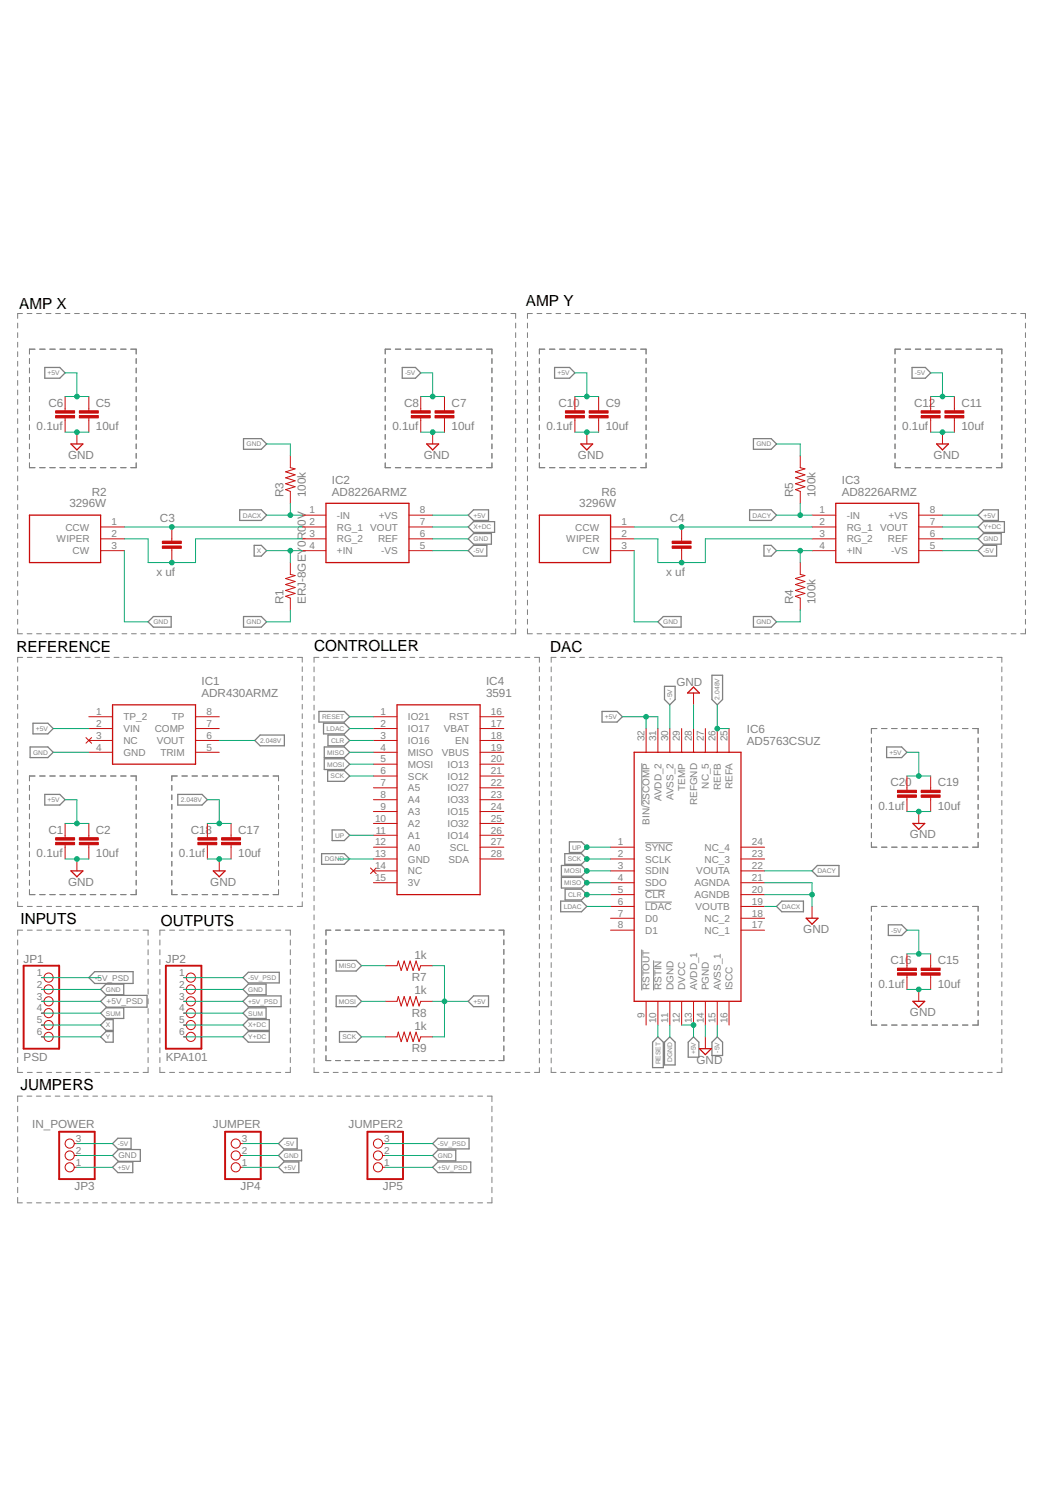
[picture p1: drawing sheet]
<svg xmlns="http://www.w3.org/2000/svg" width="210mm" height="297mm" viewBox="0 0 210 297" stroke-linecap="round" stroke-linejoin="round" font-family="sans-serif">
<defs><g id="words">
<g font-size="3">
<text x="3.8" y="61.5">AMP X</text>
<text x="104.6" y="61">AMP Y</text>
<text x="3.3" y="129.8">REFERENCE</text>
<text x="62.5" y="129.5">CONTROLLER</text>
<text x="109.5" y="129.8">DAC</text>
<text x="4.1" y="183.9">INPUTS</text>
<text x="32" y="184.1">OUTPUTS</text>
<text x="4.1" y="216.9">JUMPERS</text>
</g>
<g font-size="2.3" fill="#808080">
<text x="9.6" y="80.9">C6</text>
<text x="19.1" y="80.9">C5</text>
<text x="80.4" y="80.9">C8</text>
<text x="89.9" y="80.9">C7</text>
<text x="111.1" y="80.9">C10</text>
<text x="120.5" y="80.9">C9</text>
<text x="181.9" y="80.9">C12</text>
<text x="191.3" y="80.9">C11</text>
<text x="7.3" y="85.6">0.1uf</text>
<text x="19.1" y="85.6">10uf</text>
<text x="78.1" y="85.6">0.1uf</text>
<text x="89.9" y="85.6">10uf</text>
<text x="108.7" y="85.6">0.1uf</text>
<text x="120.5" y="85.6">10uf</text>
<text x="179.5" y="85.6">0.1uf</text>
<text x="191.3" y="85.6">10uf</text>
<text x="13.5" y="91.3">GND</text>
<text x="84.3" y="91.3">GND</text>
<text x="115" y="91.3">GND</text>
<text x="185.8" y="91.3">GND</text>
<text x="13.8" y="101">3296W</text>
<text x="18.2" y="98.6">R2</text>
<text x="56.4" y="99" transform="rotate(-90 56.4 99)">R3</text>
<text x="60.8" y="99" transform="rotate(-90 60.8 99)">100k</text>
<text x="66" y="98.6">AD8226ARMZ</text>
<text x="66" y="96.2">IC2</text>
<text x="115.2" y="101">3296W</text>
<text x="119.7" y="98.6">R6</text>
<text x="157.8" y="99" transform="rotate(-90 157.8 99)">R5</text>
<text x="162.3" y="99" transform="rotate(-90 162.3 99)">100k</text>
<text x="167.5" y="98.6">AD8226ARMZ</text>
<text x="167.5" y="96.2">IC3</text>
<text x="31.8" y="103.8">C3</text>
<text x="60.8" y="104.6" transform="rotate(-90 60.8 104.6)">0V</text>
<text x="133.3" y="103.8">C4</text>
<text x="31.1" y="114.6">x uf</text>
<text x="132.6" y="114.6">x uf</text>
<text x="56.4" y="120.2" transform="rotate(-90 56.4 120.2)">R1</text>
<text x="60.8" y="120.2" transform="rotate(-90 60.8 120.2)">ERJ-8GEY0R0</text>
<text x="157.8" y="120.2" transform="rotate(-90 157.8 120.2)">R4</text>
<text x="162.3" y="120.2" transform="rotate(-90 162.3 120.2)">100k</text>
<text x="40.1" y="136.3">IC1</text>
<text x="96.7" y="136.3">IC4</text>
<text x="134.6" y="136.6">GND</text>
<text x="40.1" y="138.7">ADR430ARMZ</text>
<text x="96.7" y="138.7">3591</text>
<text x="148.6" y="148.1">AD5763CSUZ</text>
<text x="148.6" y="145.8">IC6</text>
<text x="174.8" y="161.1">0.1uf</text>
<text x="177.1" y="156.4">C20</text>
<text x="186.6" y="161.1">10uf</text>
<text x="186.6" y="156.4">C19</text>
<text x="9.6" y="165.8">C1</text>
<text x="19.1" y="165.8">C2</text>
<text x="38" y="165.8">C18</text>
<text x="47.4" y="165.8">C17</text>
<text x="181" y="166.8">GND</text>
<text x="7.3" y="170.5">0.1uf</text>
<text x="19.1" y="170.5">10uf</text>
<text x="35.6" y="170.5">0.1uf</text>
<text x="47.4" y="170.5">10uf</text>
<text x="13.5" y="176.2">GND</text>
<text x="41.8" y="176.2">GND</text>
<text x="159.8" y="185.6">GND</text>
<text x="4.7" y="191.5">JP1</text>
<text x="33" y="191.5">JP2</text>
<text x="82.4" y="190.7">1k</text>
<text x="177.1" y="191.8">C16</text>
<text x="186.6" y="191.8">C15</text>
<text x="81.9" y="195.2">R7</text>
<text x="82.4" y="197.8">1k</text>
<text x="174.8" y="196.5">0.1uf</text>
<text x="186.6" y="196.5">10uf</text>
<text x="81.9" y="202.3">R8</text>
<text x="181" y="202.2">GND</text>
<text x="81.9" y="209.3">R9</text>
<text x="82.4" y="204.9">1k</text>
<text x="4.7" y="211">PSD</text>
<text x="33" y="211">KPA101</text>
<text x="138.6" y="211.6">GND</text>
<text x="6.4" y="224.5">IN_POWER</text>
<text x="42.3" y="224.5">JUMPER</text>
<text x="69.4" y="224.5">JUMPER2</text>
<text x="14.8" y="236.8">JP3</text>
<text x="47.9" y="236.8">JP4</text>
<text x="76.2" y="236.8">JP5</text>
</g>
<g font-size="2" fill="#808080">
<text x="11.2" y="107.9">WIPER</text>
<text x="13" y="105.6">CCW</text>
<text x="22.2" y="104.5">1</text>
<text x="22.2" y="106.9">2</text>
<text x="61.6" y="102.2">1</text>
<text x="61.6" y="104.5">2</text>
<text x="61.6" y="106.9">3</text>
<text x="67" y="103.2">-IN</text>
<text x="67" y="105.6">RG_1</text>
<text x="67" y="107.9">RG_2</text>
<text x="73.7" y="105.6">VOUT</text>
<text x="75.2" y="107.9">REF</text>
<text x="75.4" y="103.2">+VS</text>
<text x="83.5" y="102.2">8</text>
<text x="83.5" y="104.5">7</text>
<text x="83.5" y="106.9">6</text>
<text x="112.7" y="107.9">WIPER</text>
<text x="114.4" y="105.6">CCW</text>
<text x="123.6" y="104.5">1</text>
<text x="123.6" y="106.9">2</text>
<text x="163" y="102.2">1</text>
<text x="163" y="104.5">2</text>
<text x="163" y="106.9">3</text>
<text x="168.5" y="103.2">-IN</text>
<text x="168.5" y="105.6">RG_1</text>
<text x="168.5" y="107.9">RG_2</text>
<text x="175.1" y="105.6">VOUT</text>
<text x="176.7" y="107.9">REF</text>
<text x="176.8" y="103.2">+VS</text>
<text x="185" y="102.2">8</text>
<text x="185" y="104.5">7</text>
<text x="185" y="106.9">6</text>
<text x="14.4" y="110.3">CW</text>
<text x="22.2" y="109.2">3</text>
<text x="61.6" y="109.2">4</text>
<text x="67" y="110.3">+IN</text>
<text x="75.9" y="110.3">-VS</text>
<text x="83.5" y="109.2">5</text>
<text x="115.9" y="110.3">CW</text>
<text x="123.6" y="109.2">3</text>
<text x="163" y="109.2">4</text>
<text x="168.5" y="110.3">+IN</text>
<text x="177.3" y="110.3">-VS</text>
<text x="185" y="109.2">5</text>
<text x="19.1" y="142.3">1</text>
<text x="24.6" y="143.3">TP_2</text>
<text x="34.2" y="143.3">TP</text>
<text x="41.1" y="142.3">8</text>
<text x="75.7" y="142.3">1</text>
<text x="81.2" y="143.3">IO21</text>
<text x="89.4" y="143.3">RST</text>
<text x="97.7" y="142.3">16</text>
<text x="19.1" y="144.6">2</text>
<text x="19.1" y="147">3</text>
<text x="19.1" y="149.3">4</text>
<text x="24.6" y="145.7">VIN</text>
<text x="24.6" y="148">NC</text>
<text x="30.8" y="145.7">COMP</text>
<text x="31.2" y="148">VOUT</text>
<text x="41.1" y="149.3">5</text>
<text x="41.1" y="147">6</text>
<text x="41.1" y="144.6">7</text>
<text x="75.7" y="144.6">2</text>
<text x="75.7" y="147">3</text>
<text x="75.7" y="149.3">4</text>
<text x="81.2" y="145.7">IO17</text>
<text x="81.2" y="148">IO16</text>
<text x="88.3" y="145.7">VBAT</text>
<text x="90.6" y="148">EN</text>
<text x="97.7" y="144.6">17</text>
<text x="97.7" y="147">18</text>
<text x="97.7" y="149.3">19</text>
<text x="128.2" y="147.5" transform="rotate(-90 128.2 147.5)">32</text>
<text x="130.6" y="147.5" transform="rotate(-90 130.6 147.5)">31</text>
<text x="132.9" y="147.5" transform="rotate(-90 132.9 147.5)">30</text>
<text x="135.3" y="147.5" transform="rotate(-90 135.3 147.5)">29</text>
<text x="137.7" y="147.5" transform="rotate(-90 137.7 147.5)">28</text>
<text x="140" y="147.5" transform="rotate(-90 140 147.5)">27</text>
<text x="142.4" y="147.5" transform="rotate(-90 142.4 147.5)">26</text>
<text x="144.7" y="147.5" transform="rotate(-90 144.7 147.5)">25</text>
<text x="24.6" y="150.4">GND</text>
<text x="31.9" y="150.4">TRIM</text>
<text x="75.7" y="151.7">5</text>
<text x="75.7" y="154.1">6</text>
<text x="81.2" y="150.4">MISO</text>
<text x="81.2" y="152.7">MOSI</text>
<text x="81.2" y="155.1">SCK</text>
<text x="87.9" y="150.4">VBUS</text>
<text x="89" y="152.7">IO13</text>
<text x="89" y="155.1">IO12</text>
<text x="97.7" y="151.7">20</text>
<text x="97.7" y="154.1">21</text>
<text x="75.7" y="156.4">7</text>
<text x="75.7" y="158.8">8</text>
<text x="75.7" y="161.1">9</text>
<text x="81.2" y="157.5">A5</text>
<text x="81.2" y="159.8">A4</text>
<text x="89" y="157.5">IO27</text>
<text x="89" y="159.8">IO33</text>
<text x="97.7" y="156.4">22</text>
<text x="97.7" y="158.8">23</text>
<text x="97.7" y="161.1">24</text>
<text x="131.6" y="159.4" transform="rotate(-90 131.6 159.4)">AVDD_2</text>
<text x="134" y="159.2" transform="rotate(-90 134 159.2)">AVSS_2</text>
<text x="136.3" y="157.3" transform="rotate(-90 136.3 157.3)">TEMP</text>
<text x="138.7" y="160.2" transform="rotate(-90 138.7 160.2)">REFGND</text>
<text x="141.1" y="156.9" transform="rotate(-90 141.1 156.9)">NC_5</text>
<text x="143.4" y="157.2" transform="rotate(-90 143.4 157.2)">REFB</text>
<text x="145.8" y="157" transform="rotate(-90 145.8 157)">REFA</text>
<text x="74.6" y="163.5">10</text>
<text x="74.8" y="165.9">11</text>
<text x="81.2" y="162.2">A3</text>
<text x="81.2" y="164.5">A2</text>
<text x="81.2" y="166.9">A1</text>
<text x="89" y="162.2">IO15</text>
<text x="89" y="164.5">IO32</text>
<text x="89" y="166.9">IO14</text>
<text x="97.7" y="163.5">25</text>
<text x="97.7" y="165.9">26</text>
<text x="129.3" y="164.1" transform="rotate(-90 129.3 164.1)">BIN/2SCOMP</text>
<text x="74.6" y="168.2">12</text>
<text x="74.6" y="170.6">13</text>
<text x="74.6" y="172.9">14</text>
<text x="81.2" y="169.3">A0</text>
<text x="81.2" y="171.6">GND</text>
<text x="81.2" y="174">NC</text>
<text x="89.2" y="171.6">SDA</text>
<text x="89.5" y="169.3">SCL</text>
<text x="97.7" y="168.2">27</text>
<text x="97.7" y="170.6">28</text>
<text x="122.9" y="168.2">1</text>
<text x="122.9" y="170.6">2</text>
<text x="122.9" y="172.9">3</text>
<text x="128.4" y="169.3">SYNC</text>
<text x="128.4" y="171.6">SCLK</text>
<text x="128.4" y="174">SDIN</text>
<text x="138.5" y="174">VOUTA</text>
<text x="140.2" y="169.3">NC_4</text>
<text x="140.2" y="171.6">NC_3</text>
<text x="149.6" y="168.2">24</text>
<text x="149.6" y="170.6">23</text>
<text x="149.6" y="172.9">22</text>
<text x="74.6" y="175.3">15</text>
<text x="81.2" y="176.3">3V</text>
<text x="122.9" y="175.3">4</text>
<text x="122.9" y="177.7">5</text>
<text x="128.4" y="176.3">SDO</text>
<text x="128.4" y="178.7">CLR</text>
<text x="138.2" y="176.3">AGNDA</text>
<text x="138.2" y="178.7">AGNDB</text>
<text x="149.6" y="175.3">21</text>
<text x="149.6" y="177.7">20</text>
<text x="122.9" y="180">6</text>
<text x="122.9" y="182.4">7</text>
<text x="122.9" y="184.7">8</text>
<text x="128.4" y="181">LDAC</text>
<text x="128.4" y="183.4">D0</text>
<text x="128.4" y="185.8">D1</text>
<text x="138.4" y="181.1">VOUTB</text>
<text x="140.2" y="183.4">NC_2</text>
<text x="140.2" y="185.8">NC_1</text>
<text x="149.6" y="180">19</text>
<text x="149.6" y="182.4">18</text>
<text x="149.6" y="184.7">17</text>
<text x="7.3" y="194.2">1</text>
<text x="7.3" y="196.5">2</text>
<text x="35.6" y="194.2">1</text>
<text x="35.6" y="196.5">2</text>
<text x="129.3" y="197" transform="rotate(-90 129.3 197)">RSTOUT</text>
<text x="131.6" y="197" transform="rotate(-90 131.6 197)">RSTIN</text>
<text x="134" y="197" transform="rotate(-90 134 197)">DGND</text>
<text x="136.3" y="197" transform="rotate(-90 136.3 197)">DVCC</text>
<text x="138.7" y="197" transform="rotate(-90 138.7 197)">AVDD_1</text>
<text x="141" y="197" transform="rotate(-90 141 197)">PGND</text>
<text x="143.4" y="197" transform="rotate(-90 143.4 197)">AVSS_1</text>
<text x="145.8" y="197" transform="rotate(-90 145.8 197)">ISCC</text>
<text x="7.3" y="198.9">3</text>
<text x="7.3" y="201.2">4</text>
<text x="7.3" y="203.6">5</text>
<text x="35.6" y="198.9">3</text>
<text x="35.6" y="201.2">4</text>
<text x="35.6" y="203.6">5</text>
<text x="128.2" y="202.5" transform="rotate(-90 128.2 202.5)">9</text>
<text x="130.6" y="203.6" transform="rotate(-90 130.6 203.6)">10</text>
<text x="132.9" y="203.4" transform="rotate(-90 132.9 203.4)">11</text>
<text x="135.3" y="203.6" transform="rotate(-90 135.3 203.6)">12</text>
<text x="137.7" y="203.6" transform="rotate(-90 137.7 203.6)">13</text>
<text x="140" y="203.6" transform="rotate(-90 140 203.6)">14</text>
<text x="142.4" y="203.6" transform="rotate(-90 142.4 203.6)">15</text>
<text x="144.7" y="203.6" transform="rotate(-90 144.7 203.6)">16</text>
<text x="7.3" y="206">6</text>
<text x="35.6" y="206">6</text>
<text x="15.1" y="227.2">3</text>
<text x="48.1" y="227.2">3</text>
<text x="76.5" y="227.2">3</text>
<text x="15.1" y="231.9">1</text>
<text x="15.1" y="229.6">2</text>
<text x="48.1" y="231.9">1</text>
<text x="48.1" y="229.6">2</text>
<text x="76.5" y="231.9">1</text>
<text x="76.5" y="229.6">2</text>
</g>
<g font-size="1.7" fill="#808080">
<text x="18.8" y="195.1">-5V_PSD</text>
<text x="21.2" y="199.8">+5V_PSD</text>
<text x="23.6" y="230.5">GND</text>
</g>
<g font-size="1.3" fill="#808080">
<text x="9.5" y="74.7">+5V</text>
<text x="80.6" y="74.7">-5V</text>
<text x="110.9" y="74.7">+5V</text>
<text x="182" y="74.7">-5V</text>
<text x="49" y="88.8">GND</text>
<text x="150.5" y="88.8">GND</text>
<text x="48.3" y="103">DACX</text>
<text x="94.2" y="107.7">GND</text>
<text x="94.2" y="103">+5V</text>
<text x="94.2" y="105.3">X+DC</text>
<text x="149.7" y="103">DACY</text>
<text x="195.7" y="107.7">GND</text>
<text x="195.7" y="103">+5V</text>
<text x="195.7" y="105.3">Y+DC</text>
<text x="51.1" y="110">X</text>
<text x="94.2" y="110">-5V</text>
<text x="152.5" y="110">Y</text>
<text x="195.7" y="110">-5V</text>
<text x="30.5" y="124.2">GND</text>
<text x="49" y="124.2">GND</text>
<text x="132" y="124.2">GND</text>
<text x="150.5" y="124.2">GND</text>
<text x="64.1" y="143.1">RESET</text>
<text x="120.4" y="143.1">+5V</text>
<text x="133.7" y="139.2" transform="rotate(-90 133.7 139.2)">-5V</text>
<text x="143.2" y="139.2" transform="rotate(-90 143.2 139.2)">2.048V</text>
<text x="7.1" y="145.4">+5V</text>
<text x="51.8" y="147.8">2.048V</text>
<text x="65" y="145.4">LDAC</text>
<text x="65.9" y="147.8">CLR</text>
<text x="6.6" y="150.1">GND</text>
<text x="65.1" y="150.1">MISO</text>
<text x="65.1" y="152.5">MOSI</text>
<text x="65.8" y="154.9">SCK</text>
<text x="177" y="150.1">+5V</text>
<text x="9.5" y="159.6">+5V</text>
<text x="36" y="159.6">2.048V</text>
<text x="66.7" y="166.7">UP</text>
<text x="64.6" y="171.4">DGND</text>
<text x="112.3" y="173.7">MOSI</text>
<text x="113" y="171.4">SCK</text>
<text x="113.8" y="169">UP</text>
<text x="162.6" y="173.7">DACY</text>
<text x="112.3" y="176.1">MISO</text>
<text x="113" y="178.5">CLR</text>
<text x="112.2" y="180.8">LDAC</text>
<text x="155.6" y="180.8">DACX</text>
<text x="177.3" y="185.5">-5V</text>
<text x="21.1" y="197.3">GND</text>
<text x="49.4" y="197.3">GND</text>
<text x="49.4" y="195">-5V_PSD</text>
<text x="67.4" y="192.6">MISO</text>
<text x="21.1" y="202">SUM</text>
<text x="49.4" y="202">SUM</text>
<text x="49.4" y="199.7">+5V_PSD</text>
<text x="67.4" y="199.7">MOSI</text>
<text x="94.2" y="199.7">+5V</text>
<text x="21.1" y="204.4">X</text>
<text x="21.1" y="206.8">Y</text>
<text x="49.4" y="204.4">X+DC</text>
<text x="49.4" y="206.8">Y+DC</text>
<text x="68.1" y="206.8">SCK</text>
<text x="138.5" y="209.8" transform="rotate(-90 138.5 209.8)">+5V</text>
<text x="143.2" y="209.4" transform="rotate(-90 143.2 209.4)">-5V</text>
<text x="131.4" y="211.8" transform="rotate(-90 131.4 211.8)">RESET</text>
<text x="133.7" y="211.2" transform="rotate(-90 133.7 211.2)">DGND</text>
<text x="23.4" y="228">-5V</text>
<text x="56.5" y="228">-5V</text>
<text x="87.1" y="228">-5V_PSD</text>
<text x="23.4" y="232.7">+5V</text>
<text x="56.5" y="230.4">GND</text>
<text x="56.5" y="232.7">+5V</text>
<text x="87.1" y="230.4">GND</text>
<text x="87.1" y="232.7">+5V_PSD</text>
</g>
</g></defs>
<g fill="none" stroke="#808080" stroke-width=".2">
<path d="M3.5 64.3v1M3.5 66.2v1M3.5 68.1v1M3.5 70v1M3.5 71.9v1M3.5 73.8v1M3.5 75.7v1M3.5 77.6v1M3.5 79.5v1M4.5 62.4h-1v1M5.4 62.4h.9M5.9 71.4v.9"/>
<path d="M5.9 73.2v1M5.9 75.1v1M5.9 77v1M5.9 78.9v.9M7 69.5h-1.1v.9M7.3 62.4h.9M7.9 69.5h1.1M9.2 62.4h.9M9.9 69.5h1.1M11.1 62.4h.9M11.9 69.5h1.1M13 62.4h.9"/>
<path d="M13.9 69.5h1.1M14.8 62.4h1M15.9 69.5h1.1M16.7 62.4h1M17.9 69.5h1.1M18.6 62.4h1M20 69.5h1.1M20.5 62.4h1M22 69.5h1.1M22.4 62.4h.9M24 69.5h1.1M24.3 62.4h.9"/>
<path d="M26 69.5h1.1v.9M26.2 62.4h.9M27.1 71.4v.9M27.1 73.2v1M27.1 75.1v1M27.1 77v1M27.1 78.9v.9M28 62.4h1M29.9 62.4h1M31.8 62.4h1M33.7 62.4h1M35.6 62.4h1"/>
<path d="M37.5 62.4h.9M39.4 62.4h.9M41.3 62.4h.9M43.1 62.4h1M45 62.4h1M46.9 62.4h1M48.8 62.4h1M50.7 62.4h.9M52.6 62.4h.9M54.5 62.4h.9M56.3 62.4h1M58.2 62.4h1"/>
<path d="M60.1 62.4h1M62 62.4h1M63.9 62.4h1M65.8 62.4h.9M67.7 62.4h.9M69.6 62.4h.9M71.4 62.4h1M73.3 62.4h1M75.2 62.4h1M76.6 71.4v.9M76.6 73.2v1M76.6 75.1v1"/>
<path d="M76.6 77v1M76.6 78.9v.9M77.1 62.4h1M77.7 69.5h-1.1v.9M78.7 69.5h1M79 62.4h.9M80.7 69.5h1.1M80.9 62.4h.9M82.7 69.5h1.1M82.8 62.4h.9M84.6 62.4h1M84.7 69.5h1.1"/>
<path d="M86.5 62.4h1M86.7 69.5h1.1M88.4 62.4h1M88.7 69.5h1.1M90.3 62.4h1M90.7 69.5h1.1M92.2 62.4h1M92.8 69.5h1.1M94.1 62.4h.9M94.8 69.5h1.1M96 62.4h.9M96.8 69.5h1.1v.9"/>
<path d="M97.9 62.4h.9M97.9 71.4v.9M97.9 73.2v1M97.9 75.1v1M97.9 77v1M97.9 78.9v.9M99.8 62.4h.9M101.6 62.4h1v1M102.6 64.3v1M102.6 66.2v1M102.6 68.1v1M102.6 70v1"/>
<path d="M102.6 71.9v1M102.6 73.8v1M102.6 75.7v1M102.6 77.6v1M102.6 79.5v1M104.9 64.3v1M104.9 66.2v1M104.9 68.1v1M104.9 70v1M104.9 71.9v1M104.9 73.8v1M104.9 75.7v1"/>
<path d="M104.9 77.6v1M104.9 79.5v1M105.9 62.4h-1v1M106.8 62.4h1M107.3 71.4v.9M107.3 73.2v1M107.3 75.1v1M107.3 77v1M107.3 78.9v.9M108.4 69.5h-1.1v.9M108.7 62.4h1M109.3 69.5h1.1"/>
<path d="M110.6 62.4h1M111.3 69.5h1.1M112.5 62.4h1M113.3 69.5h1.1M114.4 62.4h.9M115.4 69.5h1.1M116.3 62.4h.9M117.4 69.5h1.1M118.2 62.4h.9M119.4 69.5h1.1M120.1 62.4h.9M121.4 69.5h1.1"/>
<path d="M121.9 62.4h1M123.4 69.5h1.1M123.8 62.4h1M125.4 69.5h1.1M125.7 62.4h1M127.5 69.5h1v.9M127.6 62.4h.9M128.5 71.4v.9M128.5 73.2v1M128.5 75.1v1M128.5 77v1M128.5 78.9v.9"/>
<path d="M129.5 62.4h1M131.4 62.4h.9M133.3 62.4h.9M135.1 62.4h1M137 62.4h1M138.9 62.4h1M140.8 62.4h1M142.7 62.4h1M144.6 62.4h.9M146.5 62.4h.9M148.4 62.4h.9M150.2 62.4h1"/>
<path d="M152.1 62.4h1M154 62.4h1M155.9 62.4h1M157.8 62.4h.9M159.7 62.4h.9M161.6 62.4h.9M163.4 62.4h1M165.3 62.4h1M167.2 62.4h1M169.1 62.4h1M171 62.4h1M172.9 62.4h.9"/>
<path d="M174.8 62.4h.9M176.7 62.4h.9M178.1 71.4v.9M178.1 73.2v1M178.1 75.1v1M178.1 77v1M178.1 78.9v.9M178.5 62.4h1M179.2 69.5h-1.1v.9M180.1 69.5h1.1M180.4 62.4h1M182.1 69.5h1.1"/>
<path d="M182.3 62.4h1M184.1 69.5h1.1M184.2 62.4h1M186.1 62.4h.9M186.1 69.5h1.1M188 62.4h.9M188.2 69.5h1.1M189.9 62.4h.9M190.2 69.5h1.1M191.7 62.4h1M192.2 69.5h1.1M193.6 62.4h1"/>
<path d="M194.2 69.5h1.1M195.5 62.4h1M196.2 69.5h1.1M197.4 62.4h1M198.2 69.5h1.1v.9M199.3 62.4h1M199.3 71.4v.9M199.3 73.2v1M199.3 75.1v1M199.3 77v1M199.3 78.9v.9M201.2 62.4h.9"/>
<path d="M203.1 62.4h.9v1M204 64.3v1M204 66.2v1M204 68.1v1M204 70v1M204 71.9v1M204 73.8v1M204 75.7v1M204 77.6v1M204 79.5v1M3.5 81.4v1M3.5 83.3v1"/>
<path d="M3.5 85.2v1M3.5 87.1v1M3.5 89v1M3.5 90.9v1M3.5 92.8v1M3.5 94.7v1M3.5 96.6v1M3.5 98.5v1M5.9 80.8v.9M5.9 82.7v.9M5.9 84.6v.9M5.9 86.4v1"/>
<path d="M5.9 88.3v1M5.9 90.2v1M5.9 92.1v.9h1.1M7.9 93h1.1M9.9 93h1.1M11.9 93h1.1M13.9 93h1.1M15.9 93h1.1M17.9 93h1.1M20 93h1.1M22 93h1.1M24 93h1.1"/>
<path d="M27.1 80.8v.9M27.1 82.7v.9M27.1 84.6v.9M27.1 86.4v1M27.1 88.3v1M27.1 90.2v1M27.1 92.1v.9h-1.1M76.6 92.1v.9h1.1M76.6 80.8v.9M76.6 82.7v.9M76.6 84.6v.9M76.6 86.4v1"/>
<path d="M76.6 88.3v1M76.6 90.2v1M78.7 93h1M80.7 93h1.1M82.7 93h1.1M84.7 93h1.1M86.7 93h1.1M88.7 93h1.1M90.7 93h1.1M92.8 93h1.1M94.8 93h1.1M97.9 92.1v.9h-1.1"/>
<path d="M97.9 80.8v.9M97.9 82.7v.9M97.9 84.6v.9M97.9 86.4v1M97.9 88.3v1M97.9 90.2v1M102.6 81.4v1M102.6 83.3v1M102.6 85.2v1M102.6 87.1v1M102.6 89v1M102.6 90.9v1"/>
<path d="M102.6 92.8v1M102.6 94.7v1M102.6 96.6v1M102.6 98.5v1M104.9 81.4v1M104.9 83.3v1M104.9 85.2v1M104.9 87.1v1M104.9 89v1M104.9 90.9v1M104.9 92.8v1M104.9 94.7v1"/>
<path d="M104.9 96.6v1M104.9 98.5v1M107.3 92.1v.9h1.1M107.3 80.8v.9M107.3 82.7v.9M107.3 84.6v.9M107.3 86.4v1M107.3 88.3v1M107.3 90.2v1M109.3 93h1.1M111.3 93h1.1M113.3 93h1.1"/>
<path d="M115.4 93h1.1M117.4 93h1.1M119.4 93h1.1M121.4 93h1.1M123.4 93h1.1M125.4 93h1.1M128.5 92.1v.9h-1M128.5 80.8v.9M128.5 82.7v.9M128.5 84.6v.9M128.5 86.4v1M128.5 88.3v1"/>
<path d="M128.5 90.2v1M178.1 92.1v.9h1.1M178.1 80.8v.9M178.1 82.7v.9M178.1 84.6v.9M178.1 86.4v1M178.1 88.3v1M178.1 90.2v1M180.1 93h1.1M182.1 93h1.1M184.1 93h1.1M186.1 93h1.1"/>
<path d="M188.2 93h1.1M190.2 93h1.1M192.2 93h1.1M194.2 93h1.1M196.2 93h1.1M199.3 92.1v.9h-1.1M199.3 80.8v.9M199.3 82.7v.9M199.3 84.6v.9M199.3 86.4v1M199.3 88.3v1M199.3 90.2v1"/>
<path d="M204 81.4v1M204 83.3v1M204 85.2v1M204 87.1v1M204 89v1M204 90.9v1M204 92.8v1M204 94.7v1M204 96.6v1M204 98.5v1M3.5 100.4v1M3.5 102.3v1"/>
<path d="M3.5 104.2v1M3.5 106.1v1M3.5 108v1M3.5 109.9v1M3.5 111.8v1M3.5 113.7v1M3.5 115.6v1M3.5 117.5v1M3.5 119.4v1M102.6 100.4v1M102.6 102.3v1M102.6 104.2v1"/>
<path d="M102.6 106.1v1M102.6 108v1M102.6 109.9v1M102.6 111.8v1M102.6 113.7v1M102.6 115.6v1M102.6 117.5v1M102.6 119.4v1M104.9 100.4v1M104.9 102.3v1M104.9 104.2v1M104.9 106.1v1"/>
<path d="M104.9 108v1M104.9 109.9v1M104.9 111.8v1M104.9 113.7v1M104.9 115.6v1M104.9 117.5v1M104.9 119.4v1M204 100.4v1M204 102.3v1M204 104.2v1M204 106.1v1M204 108v1"/>
<path d="M204 109.9v1M204 111.8v1M204 113.7v1M204 115.6v1M204 117.5v1M204 119.4v1M3.5 121.3v1M3.5 123.2v1M3.5 125.1v1h1M3.5 132.7v.9M3.5 134.5v1M3.5 136.4v1"/>
<path d="M3.5 138.3v.9M4.5 130.8h-1v.9M5.4 126.1h.9M5.4 130.8h1M7.3 126.1h.9M7.3 130.8h1M9.2 126.1h.9M9.3 130.8h1M11.1 126.1h.9M11.2 130.8h1M13 126.1h.9M13.1 130.8h1"/>
<path d="M14.8 126.1h1M15 130.8h1M16.7 126.1h1M16.9 130.8h1M18.6 126.1h1M18.9 130.8h1M20.5 126.1h1M20.8 130.8h1M22.4 126.1h.9M22.7 130.8h1M24.3 126.1h.9M24.6 130.8h1"/>
<path d="M26.2 126.1h.9M26.5 130.8h1M28 126.1h1M28.4 130.8h1M29.9 126.1h1M30.4 130.8h.9M31.8 126.1h1M32.3 130.8h1M33.7 126.1h1M34.2 130.8h1M35.6 126.1h1M36.1 130.8h1"/>
<path d="M37.5 126.1h.9M38 130.8h1M39.4 126.1h.9M40 130.8h1M41.3 126.1h.9M41.9 130.8h1M43.1 126.1h1M43.8 130.8h1M45 126.1h1M45.7 130.8h1M46.9 126.1h1M47.6 130.8h1"/>
<path d="M48.8 126.1h1M49.6 130.8h.9M50.7 126.1h.9M51.5 130.8h1M52.6 126.1h.9M53.4 130.8h1M54.5 126.1h.9M55.3 130.8h1M56.3 126.1h1M57.2 130.8h1M58.2 126.1h1M59.1 130.8h1v.9"/>
<path d="M60.1 126.1h1M60.1 132.7v.9M60.1 134.5v1M60.1 136.4v1M60.1 138.3v.9M62 126.1h1M62.5 132.7v1M62.5 134.6v1M62.5 136.5v1M62.5 138.4v1M63.5 130.8h-1v1M63.9 126.1h1"/>
<path d="M64.4 130.8h1M65.8 126.1h.9M66.3 130.8h1M67.7 126.1h.9M68.2 130.8h1M69.6 126.1h.9M70.1 130.8h1M71.4 126.1h1M72 130.8h1M73.3 126.1h1M73.9 130.8h1M75.2 126.1h1"/>
<path d="M75.8 130.8h1M77.1 126.1h1M77.7 130.8h1M79 126.1h.9M79.7 130.8h.9M80.9 126.1h.9M81.6 130.8h.9M82.8 126.1h.9M83.5 130.8h.9M84.6 126.1h1M85.4 130.8h.9M86.5 126.1h1"/>
<path d="M87.3 130.8h.9M88.4 126.1h1M89.2 130.8h.9M90.3 126.1h1M91.1 130.8h1M92.2 126.1h1M93 130.8h1M94.1 126.1h.9M94.9 130.8h1M96 126.1h.9M96.8 130.8h1M97.9 126.1h.9"/>
<path d="M98.7 130.8h1M99.8 126.1h.9M100.6 130.8h1M102.5 130.8h1M102.6 121.3v1M102.6 123.2v1M102.6 125.1v1h-1M104.4 130.8h1M104.9 125.1v1h1M104.9 121.3v1M104.9 123.2v1M106.3 130.8h1v1"/>
<path d="M106.8 126.1h1M107.3 132.7v1M107.3 134.6v1M107.3 136.5v1M107.3 138.4v1M108.7 126.1h1M109.7 132.7v1M109.7 134.6v1M109.7 136.5v1M109.7 138.4v1M110.6 126.1h1M110.6 130.8h-.9v1"/>
<path d="M111.5 130.8h1M112.5 126.1h1M113.5 130.8h.9M114.4 126.1h.9M115.3 130.8h1M116.3 126.1h.9M117.2 130.8h1M118.2 126.1h.9M119.1 130.8h1M120.1 126.1h.9M121 130.8h.9M121.9 126.1h1"/>
<path d="M122.9 130.8h.9M123.8 126.1h1M124.8 130.8h.9M125.7 126.1h1M126.7 130.8h.9M127.6 126.1h.9M128.5 130.8h1M129.5 126.1h1M130.4 130.8h1M131.4 126.1h.9M132.3 130.8h1M133.3 126.1h.9"/>
<path d="M134.2 130.8h1M135.1 126.1h1M136.1 130.8h1M137 126.1h1M138 130.8h.9M138.9 126.1h1M139.9 130.8h.9M140.8 126.1h1M141.8 130.8h.9M142.7 126.1h1M143.6 130.8h1M144.6 126.1h.9"/>
<path d="M145.5 130.8h1M146.5 126.1h.9M147.4 130.8h1M148.4 126.1h.9M149.3 130.8h1M150.2 126.1h1M151.2 130.8h.9M152.1 126.1h1M153.1 130.8h.9M154 126.1h1M155 130.8h.9M155.9 126.1h1"/>
<path d="M156.8 130.8h1M157.8 126.1h.9M158.7 130.8h1M159.7 126.1h.9M160.6 130.8h1M161.6 126.1h.9M162.5 130.8h1M163.4 126.1h1M164.4 130.8h1M165.3 126.1h1M166.3 130.8h.9M167.2 126.1h1"/>
<path d="M168.2 130.8h.9M169.1 126.1h1M170.1 130.8h.9M171 126.1h1M171.9 130.8h1M172.9 126.1h.9M173.8 130.8h1M174.8 126.1h.9M175.7 130.8h1M176.7 126.1h.9M177.6 130.8h1M178.5 126.1h1"/>
<path d="M179.5 130.8h.9M180.4 126.1h1M181.4 130.8h.9M182.3 126.1h1M183.3 130.8h.9M184.2 126.1h1M185.1 130.8h1M186.1 126.1h.9M187 130.8h1M188 126.1h.9M188.9 130.8h1M189.9 126.1h.9"/>
<path d="M190.8 130.8h1M191.7 126.1h1M192.7 130.8h1M193.6 126.1h1M194.6 130.8h.9M195.5 126.1h1M196.5 130.8h.9M197.4 126.1h1M198.4 130.8h.9v1M199.3 126.1h1M199.3 132.7v1M199.3 134.6v1"/>
<path d="M199.3 136.5v1M199.3 138.4v1M201.2 126.1h.9M204 125.1v1h-.9M204 121.3v1M204 123.2v1M3.5 140.1v1M3.5 142v1M3.5 143.9v.9M3.5 145.8v.9M3.5 147.6v1M3.5 149.5v.9"/>
<path d="M3.5 151.4v.9M3.5 153.2v1M3.5 155.1v.9M3.5 157v.9M3.5 158.8v1M5.9 156.3v.9M5.9 158.2v.9M7 154.4h-1.1v.9M7.9 154.4h1.1M9.9 154.4h1.1M11.9 154.4h1.1M13.9 154.4h1.1"/>
<path d="M15.9 154.4h1.1M17.9 154.4h1.1M20 154.4h1.1M22 154.4h1.1M24 154.4h1.1M26 154.4h1.1v.9M27.1 156.3v.9M27.1 158.2v.9M34.2 156.3v.9M34.2 158.2v.9M35.3 154.4h-1.1v.9M36.2 154.4h1.1"/>
<path d="M38.2 154.4h1.1M40.2 154.4h1.1M42.2 154.4h1.1M44.3 154.4h1M46.3 154.4h1M48.3 154.4h1.1M50.3 154.4h1.1M52.3 154.4h1.1M54.3 154.4h1.1v.9M55.4 156.3v.9M55.4 158.2v.9M60.1 140.1v1"/>
<path d="M60.1 142v1M60.1 143.9v.9M60.1 145.8v.9M60.1 147.6v1M60.1 149.5v.9M60.1 151.4v.9M60.1 153.2v1M60.1 155.1v.9M60.1 157v.9M60.1 158.8v1M62.5 140.3v1M62.5 142.2v1"/>
<path d="M62.5 144.1v1M62.5 146v.9M62.5 147.9v.9M62.5 149.8v.9M62.5 151.7v.9M62.5 153.6v.9M62.5 155.5v.9M62.5 157.4v.9M62.5 159.3v.9M107.3 140.3v1M107.3 142.2v1M107.3 144.1v1"/>
<path d="M107.3 146v.9M107.3 147.9v.9M107.3 149.8v.9M107.3 151.7v.9M107.3 153.6v.9M107.3 155.5v.9M107.3 157.4v.9M107.3 159.3v.9M109.7 140.3v1M109.7 142.2v1M109.7 144.1v1M109.7 146v.9"/>
<path d="M109.7 147.9v.9M109.7 149.8v.9M109.7 151.7v.9M109.7 153.6v.9M109.7 155.5v.9M109.7 157.4v.9M109.7 159.3v.9M127.7 151.8v8.4M173.4 146.8v1M173.4 148.7v1M173.4 150.6v1M173.4 152.5v1"/>
<path d="M173.4 154.4v.9M173.4 156.3v.9M173.4 158.2v.9M174.5 144.9h-1.1v1M175.4 144.9h1.1M177.4 144.9h1.1M179.4 144.9h1.1M181.4 144.9h1.1M183.4 144.9h1.1M185.5 144.9h1M187.5 144.9h1.1M189.5 144.9h1.1"/>
<path d="M191.5 144.9h1.1M193.5 144.9h1.1v1M194.6 146.8v1M194.6 148.7v1M194.6 150.6v1M194.6 152.5v1M194.6 154.4v.9M194.6 156.3v.9M194.6 158.2v.9M199.3 140.3v1M199.3 142.2v1M199.3 144.1v1"/>
<path d="M199.3 146v.9M199.3 147.9v.9M199.3 149.8v.9M199.3 151.7v.9M199.3 153.6v.9M199.3 155.5v.9M199.3 157.4v.9M199.3 159.3v.9M3.5 160.7v.9M3.5 162.6v.9M3.5 164.4v1M3.5 166.3v1"/>
<path d="M3.5 168.2v.9M3.5 170.1v.9M3.5 171.9v1M3.5 173.8v.9M3.5 175.7v.9M3.5 177.5v1M3.5 179.4v.9h1M5.9 160v1M5.9 161.9v1M5.9 163.8v1M5.9 165.7v1M5.9 167.6v1"/>
<path d="M5.9 169.5v.9M5.9 171.4v.9M5.9 173.2v1M5.9 175.1v1M5.9 177v1h1.1M7.9 178h1.1M9.9 178h1.1M11.9 178h1.1M13.9 178h1.1M15.9 178h1.1M17.9 178h1.1M20 178h1.1"/>
<path d="M22 178h1.1M24 178h1.1M27.1 160v1M27.1 161.9v1M27.1 163.8v1M27.1 165.7v1M27.1 167.6v1M27.1 169.5v.9M27.1 171.4v.9M27.1 173.2v1M27.1 175.1v1M27.1 177v1h-1.1"/>
<path d="M34.2 177v1h1.1M34.2 160v1M34.2 161.9v1M34.2 163.8v1M34.2 165.7v1M34.2 167.6v1M34.2 169.5v.9M34.2 171.4v.9M34.2 173.2v1M34.2 175.1v1M36.2 178h1.1M38.2 178h1.1"/>
<path d="M40.2 178h1.1M42.2 178h1.1M44.3 178h1M46.3 178h1M48.3 178h1.1M50.3 178h1.1M52.3 178h1.1M55.4 177v1h-1.1M55.4 160v1M55.4 161.9v1M55.4 163.8v1M55.4 165.7v1"/>
<path d="M55.4 167.6v1M55.4 169.5v.9M55.4 171.4v.9M55.4 173.2v1M55.4 175.1v1M60.1 160.7v.9M60.1 162.6v.9M60.1 164.4v1M60.1 166.3v1M60.1 168.2v.9M60.1 170.1v.9M60.1 171.9v1"/>
<path d="M60.1 173.8v.9M60.1 175.7v.9M60.1 177.5v1M60.1 179.4v.9h-1M62.5 161.2v.9M62.5 163.1v.9M62.5 165v.9M62.5 166.9v.9M62.5 168.8v.9M62.5 170.6v1M62.5 172.6v.9M62.5 174.5v.9"/>
<path d="M62.5 176.3v1M62.5 178.2v1M107.3 161.2v.9M107.3 163.1v.9M107.3 165v.9M107.3 166.9v.9M107.3 168.8v.9M107.3 170.6v1M107.3 172.6v.9M107.3 174.5v.9M107.3 176.3v1M107.3 178.2v1"/>
<path d="M109.7 161.2v.9M109.7 163.1v.9M109.7 165v.9M109.7 166.9v.9M109.7 168.8v.9M109.7 170.6v1M109.7 172.6v.9M109.7 174.5v.9M109.7 176.3v1M109.7 178.2v1M128.4 167.7h5.5M128.4 177.1h3.9"/>
<path d="M128.4 179.5h5.3M173.4 160v1M173.4 161.9v1M173.4 163.8v1M173.4 165.7v1M173.4 167.6v1h1.1M175.4 168.6h1.1M177.4 168.6h1.1M179.4 168.6h1.1M181.4 168.6h1.1M183.4 168.6h1.1M185.5 168.6h1"/>
<path d="M187.5 168.6h1.1M189.5 168.6h1.1M191.5 168.6h1.1M194.6 160v1M194.6 161.9v1M194.6 163.8v1M194.6 165.7v1M194.6 167.6v1h-1.1M199.3 161.2v.9M199.3 163.1v.9M199.3 165v.9M199.3 166.9v.9"/>
<path d="M199.3 168.8v.9M199.3 170.6v1M199.3 172.6v.9M199.3 174.5v.9M199.3 176.3v1M199.3 178.2v1M3.5 187v1M3.5 189v1M3.5 190.9v1M3.5 192.8v1.1M3.5 194.8v1M3.5 196.7v1.1"/>
<path d="M3.5 198.7v1M4.5 185.1h-1v1M5.4 185.1h1M5.4 180.3h1M7.3 185.1h1M7.3 180.3h1M9.3 185.1h1M9.3 180.3h1M11.2 180.3h1M11.2 185.1h1M13.1 185.1h1M13.1 180.3h1"/>
<path d="M15 185.1h1M15 180.3h1M16.9 180.3h1M17 185.1h.9M18.9 180.3h1M18.9 185.1h1M20.8 185.1h1M20.8 180.3h1M22.7 180.3h1M22.7 185.1h1M24.6 180.3h1M24.6 185.1h1"/>
<path d="M26.5 180.3h1M26.5 185.1h1M28.4 180.3h1M28.5 185.1h1v1M29.5 187v1M29.5 189v1M29.5 190.9v1M29.5 192.8v1.1M29.5 194.8v1M29.5 196.7v1.1M29.5 198.7v1M30.4 180.3h.9"/>
<path d="M31.8 187v1M31.8 189v1M31.8 190.9v1M31.8 192.8v1.1M31.8 194.8v1M31.8 196.7v1.1M31.8 198.7v1M32.3 180.3h1M32.8 185.1h-1v1M33.7 185.1h1M34.2 180.3h1M35.7 185.1h1"/>
<path d="M36.1 180.3h1M37.6 185.1h1M38 180.3h1M39.5 185.1h1M40 180.3h1M41.4 185.1h1M41.9 180.3h1M43.3 185.1h1M43.8 180.3h1M45.3 185.1h.9M45.7 180.3h1M47.2 185.1h1"/>
<path d="M47.6 180.3h1M49.1 185.1h1M49.6 180.3h.9M51 185.1h1M51.5 180.3h1M52.9 185.1h1M53.4 180.3h1M54.9 185.1h1M55.3 180.3h1M56.8 185.1h1v1M57.2 180.3h1M57.8 187v1"/>
<path d="M57.8 189v1M57.8 190.9v1M57.8 192.8v1.1M57.8 194.8v1M57.8 196.7v1.1M57.8 198.7v1M62.5 180.1v1M62.5 182v1M62.5 183.9v1M62.5 185.8v1M62.5 187.7v1M62.5 189.6v1"/>
<path d="M62.5 191.5v1M62.5 193.4v1M62.5 195.3v1M62.5 197.2v1M62.5 199.1v1M64.9 187v1M64.9 188.9v1M64.9 190.8v1M64.9 192.7v1M64.9 194.6v1M64.9 196.6v1M64.9 198.5v1"/>
<path d="M65.8 185.1h-.9v1M66.8 185.1h.9M68.7 185.1h1M70.6 185.1h1M72.5 185.1h1M74.4 185.1h1M76.3 185.1h1M78.2 185.1h1M80.1 185.1h1M82 185.1h1M84 185.1h.9M85.9 185.1h.9"/>
<path d="M87.8 185.1h1M89.7 185.1h1M91.6 185.1h1M93.5 185.1h1M95.4 185.1h1M97.3 185.1h1M99.3 185.1h.9v1M100.2 187v1M100.2 188.9v1M100.2 190.8v1M100.2 192.7v1M100.2 194.6v1"/>
<path d="M100.2 196.6v1M100.2 198.5v1M107.3 180.1v1M107.3 182v1M107.3 183.9v1M107.3 185.8v1M107.3 187.7v1M107.3 189.6v1M107.3 191.5v1M107.3 193.4v1M107.3 195.3v1M107.3 197.2v1"/>
<path d="M107.3 199.1v1M109.7 180.1v1M109.7 182v1M109.7 183.9v1M109.7 185.8v1M109.7 187.7v1M109.7 189.6v1M109.7 191.5v1M109.7 193.4v1M109.7 195.3v1M109.7 197.2v1M109.7 199.1v1"/>
<path d="M127.7 188.9v8.1M130 191.1v5.9M173.4 182.2v1M173.4 184.1v1M173.4 186v1M173.4 187.9v.9M173.4 189.8v.9M173.4 191.7v.9M173.4 193.5v1M173.4 195.4v1M173.4 197.3v1M173.4 199.2v1"/>
<path d="M174.5 180.3h-1.1v1M175.4 180.3h1.1M177.4 180.3h1.1M179.4 180.3h1.1M181.4 180.3h1.1M183.4 180.3h1.1M185.5 180.3h1M187.5 180.3h1.1M189.5 180.3h1.1M191.5 180.3h1.1M193.5 180.3h1.1v1M194.6 182.2v1"/>
<path d="M194.6 184.1v1M194.6 186v1M194.6 187.9v.9M194.6 189.8v.9M194.6 191.7v.9M194.6 193.5v1M194.6 195.4v1M194.6 197.3v1M194.6 199.2v1M199.3 180.1v1M199.3 182v1M199.3 183.9v1"/>
<path d="M199.3 185.8v1M199.3 187.7v1M199.3 189.6v1M199.3 191.5v1M199.3 193.4v1M199.3 195.3v1M199.3 197.2v1M199.3 199.1v1M3.5 200.7v1M3.5 202.6v1M3.5 204.6v1M3.5 206.5v1"/>
<path d="M3.5 208.4v1.1M3.5 210.4v1M3.5 212.3v1.1h1M4.4 218.1h-.9v1.1M5.4 218.1h.9M5.4 213.4h1M7.2 218.1h1M7.3 213.4h1M9.1 218.1h1M9.3 213.4h1M11 218.1h.9M11.2 213.4h1"/>
<path d="M12.8 218.1h1M13.1 213.4h1M14.7 218.1h1M15 213.4h1M16.6 218.1h.9M17 213.4h.9M18.5 218.1h.9M18.9 213.4h1M20.3 218.1h1M20.8 213.4h1M22.2 218.1h.9M22.7 213.4h1"/>
<path d="M24.1 218.1h.9M24.6 213.4h1M25.9 218.1h1M26.5 213.4h1M27.8 218.1h.9M29.5 200.7v1M29.5 202.6v1M29.5 204.6v1M29.5 206.5v1M29.5 208.4v1.1M29.5 210.4v1M29.5 212.3v1.1h-1"/>
<path d="M29.7 218.1h.9M31.5 218.1h1M31.8 212.3v1.1h1M31.8 200.7v1M31.8 202.6v1M31.8 204.6v1M31.8 206.5v1M31.8 208.4v1.1M31.8 210.4v1M33.4 218.1h1M33.7 213.4h1M35.3 218.1h.9"/>
<path d="M35.7 213.4h1M37.1 218.1h1M37.6 213.4h1M39 218.1h1M39.5 213.4h1M40.9 218.1h.9M41.4 213.4h1M42.8 218.1h.9M43.3 213.4h1M44.6 218.1h1M45.3 213.4h.9M46.5 218.1h.9"/>
<path d="M47.2 213.4h1M48.4 218.1h.9M49.1 213.4h1M50.2 218.1h1M51 213.4h1M52.1 218.1h.9M52.9 213.4h1M54 218.1h.9M54.9 213.4h1M55.8 218.1h1M57.7 218.1h.9M57.8 212.3v1.1h-1"/>
<path d="M57.8 200.7v1M57.8 202.6v1M57.8 204.6v1M57.8 206.5v1M57.8 208.4v1.1M57.8 210.4v1M59.6 218.1h.9M61.4 218.1h1M62.5 212.4v1h1M62.5 201v1M62.5 202.9v1M62.5 204.8v1"/>
<path d="M62.5 206.7v1M62.5 208.6v1M62.5 210.5v1M63.3 218.1h.9M64.4 213.4h1M64.9 200.4v1M64.9 202.3v1M64.9 204.3v1M64.9 206.2v1M64.9 208.1v1M64.9 210v1h.9M65.2 218.1h.9"/>
<path d="M66.3 213.4h1M66.8 211h.9M67 218.1h1M68.2 213.4h1M68.7 211h1M68.9 218.1h.9M70.1 213.4h1M70.6 211h1M70.8 218.1h.9M72 213.4h1M72.5 211h1M72.6 218.1h1"/>
<path d="M73.9 213.4h1M74.4 211h1M74.5 218.1h1M75.8 213.4h1M76.3 211h1M76.4 218.1h.9M77.7 213.4h1M78.2 211h1M78.3 218.1h.9M79.7 213.4h.9M80.1 218.1h1M80.1 211h1"/>
<path d="M81.6 213.4h.9M82 218.1h.9M82 211h1M83.5 213.4h.9M83.9 218.1h.9M84 211h.9M85.4 213.4h.9M85.7 218.1h1M85.9 211h.9M87.3 213.4h.9M87.6 218.1h.9M87.8 211h1"/>
<path d="M89.2 213.4h.9M89.5 218.1h.9M89.7 211h1M91.1 213.4h1M91.3 218.1h1M91.6 211h1M93 213.4h1M93.2 218.1h.9M93.5 211h1M94.9 213.4h1M95.1 218.1h.9M95.4 211h1"/>
<path d="M96.8 213.4h1M96.9 218.1h1v1.1M97.3 211h1M98.7 213.4h1M100.2 200.4v1M100.2 202.3v1M100.2 204.3v1M100.2 206.2v1M100.2 208.1v1M100.2 210v1h-.9M100.6 213.4h1M102.5 213.4h1"/>
<path d="M104.4 213.4h1M107.3 212.4v1h-1M107.3 201v1M107.3 202.9v1M107.3 204.8v1M107.3 206.7v1M107.3 208.6v1M107.3 210.5v1M109.7 212.4v1h.9M109.7 201v1M109.7 202.9v1M109.7 204.8v1"/>
<path d="M109.7 206.7v1M109.7 208.6v1M109.7 210.5v1M111.5 213.4h1M113.5 213.4h.9M115.3 213.4h1M117.2 213.4h1M119.1 213.4h1M121 213.4h.9M122.9 213.4h.9M124.8 213.4h.9M126.7 213.4h.9"/>
<path d="M128.5 213.4h1M130.4 213.4h1M132.3 213.4h1M134.2 213.4h1M136.1 213.4h1M138 213.4h.9M139.9 213.4h.9M141.8 213.4h.9M143.6 213.4h1M145.5 213.4h1M147.4 213.4h1M149.3 213.4h1"/>
<path d="M151.2 213.4h.9M153.1 213.4h.9M155 213.4h.9M156.8 213.4h1M158.7 213.4h1M160.6 213.4h1M162.5 213.4h1M164.4 213.4h1M166.3 213.4h.9M168.2 213.4h.9M170.1 213.4h.9M171.9 213.4h1"/>
<path d="M173.4 201.1v.9M173.4 203v.9h1.1M173.8 213.4h1M175.4 203.9h1.1M175.7 213.4h1M177.4 203.9h1.1M177.6 213.4h1M179.4 203.9h1.1M179.5 213.4h.9M181.4 213.4h.9M181.4 203.9h1.1M183.3 213.4h.9"/>
<path d="M183.4 203.9h1.1M185.1 213.4h1M185.5 203.9h1M187 213.4h1M187.5 203.9h1.1M188.9 213.4h1M189.5 203.9h1.1M190.8 213.4h1M191.5 203.9h1.1M192.7 213.4h1M194.6 213.4h.9M194.6 201.1v.9"/>
<path d="M194.6 203v.9h-1.1M196.5 213.4h.9M199.3 212.4v1h-.9M199.3 201v1M199.3 202.9v1M199.3 204.8v1M199.3 206.7v1M199.3 208.6v1M199.3 210.5v1M3.5 220.1v1.1M3.5 222.1v1.1M3.5 224.1v1.1"/>
<path d="M3.5 226.1v1.1M3.5 228.2v1M3.5 230.2v1.1M3.5 232.2v1.1M3.5 234.2v1.1M3.5 236.2v1.1M3.5 238.2v1.1h.9M5.4 239.3h.9M7.2 239.3h1M9.1 239.3h1M11 239.3h.9M12.8 239.3h1"/>
<path d="M14.7 239.3h1M16.6 239.3h.9M18.5 239.3h.9M20.3 239.3h1M22.2 239.3h.9M24.1 239.3h.9M25.9 239.3h1M27.8 239.3h.9M29.7 239.3h.9M31.5 239.3h1M33.4 239.3h1M35.3 239.3h.9"/>
<path d="M37.1 239.3h1M39 239.3h1M40.9 239.3h.9M42.8 239.3h.9M44.6 239.3h1M46.5 239.3h.9M48.4 239.3h.9M50.2 239.3h1M52.1 239.3h.9M54 239.3h.9M55.8 239.3h1M57.7 239.3h.9"/>
<path d="M59.6 239.3h.9M61.4 239.3h1M63.3 239.3h.9M65.2 239.3h.9M67 239.3h1M68.9 239.3h.9M70.8 239.3h.9M72.6 239.3h1M74.5 239.3h1M76.4 239.3h.9M78.3 239.3h.9M80.1 239.3h1"/>
<path d="M82 239.3h.9M83.9 239.3h.9M85.7 239.3h1M87.6 239.3h.9M89.5 239.3h.9M91.3 239.3h1M93.2 239.3h.9M95.1 239.3h.9M97.9 220.1v1.1M97.9 222.1v1.1M97.9 224.1v1.1M97.9 226.1v1.1"/>
<path d="M97.9 228.2v1M97.9 230.2v1.1M97.9 232.2v1.1M97.9 234.2v1.1M97.9 236.2v1.1M97.9 238.2v1.1h-1"/>
</g>
<g fill="none" stroke="#808080" stroke-width=".25">
<path d="M8.9 73.1h3l1.1 1.1-1.1 1h-3zM80 73.1h2.7l1 1.1-1 1h-2.7zM110.3 73.1h3l1.1 1.1-1.1 1h-3zM181.5 73.1h2.6l1.1 1.1-1.1 1h-2.6zM48.5 87.3h3.5l1 1-1 1.1h-3.5zM149.9 87.3h3.5l1.1 1-1.1 1.1h-3.5zM47.7 101.4h4.3l1 1.1-1 1h-4.3zM50.6 108.5h1.4l1 1.1-1 1h-1.4zM93.2 107.2l1-1h3.6v2.1h-3.6zM93.2 102.5l1-1.1h3v2.1h-3zM93.2 109.6l1-1.1h2.7v2.1h-2.7zM93.2 104.8l1-1h4.2v2.1h-4.2z"/>
<path d="M149.1 101.4h4.3l1.1 1.1-1.1 1h-4.3zM152 108.5h1.4l1.1 1.1-1.1 1h-1.4zM195.7 106.2h3.5v2.1h-3.5l-1.1-1.1zM195.7 101.4h2.9v2.1h-2.9l-1.1-1zM195.7 108.5h2.6v2.1h-2.6l-1.1-1zM195.7 103.8h4.1v2.1h-4.1l-1.1-1.1zM29.5 123.7l1-1h3.6v2.1h-3.6zM48.5 122.7h3.5l1 1-1 1.1h-3.5zM130.9 123.7l1.1-1h3.5v2.1h-3.5zM132.2 136.5h2.1v2.7l-1 1-1.1-1zM141.6 134.3h2.2v4.9l-1.1 1-1.1-1zM149.9 122.7h3.5l1.1 1-1.1 1.1h-3.5z"/>
<path d="M6 148.6h3.5l1.1 1.1-1.1 1h-3.5zM6.6 143.9h2.9l1.1 1-1.1 1.1h-2.9zM8.9 158.1h3l1.1 1-1.1 1.1h-3zM35.4 158.1h4.8l1.1 1-1.1 1.1h-4.8zM51.8 146.2h4.8v2.2h-4.8l-1.1-1.1zM63.5 141.5h5l1.1 1.1-1.1 1.1h-5zM64.4 143.9h4.1l1.1 1-1.1 1.1h-4.1zM64.5 148.6h4l1.1 1.1-1.1 1h-4zM64.5 151h4l1.1 1-1.1 1.1h-4zM65.2 153.3h3.3l1.1 1.1-1.1 1h-3.3zM65.3 146.2h3.2l1.1 1.1-1.1 1.1h-3.2zM119.8 141.5h3l1 1.1-1 1.1h-3z"/>
<path d="M176.4 148.6h3l1 1.1-1 1h-3zM64 169.8h4.5l1.1 1.1-1.1 1.1h-4.5zM66.1 165.1h2.4l1.1 1.1-1.1 1h-2.4zM111.5 179.3h4.2l1.1 1-1.1 1.1h-4.2zM111.7 174.6h4l1.1 1-1.1 1.1h-4zM111.7 172.2h4l1.1 1.1-1.1 1h-4zM112.4 169.8h3.3l1.1 1.1-1.1 1.1h-3.3zM112.4 176.9h3.3l1.1 1.1-1.1 1h-3.3zM113.3 167.5h2.4l1.1 1.1-1.1 1h-2.4zM162.6 172.2h4.3v2.1h-4.3l-1-1zM18.8 193.3h7.7v2.4h-7.7l-1.1-1.2zM20 196.8l1.1-1h3.5v2.1h-3.5z"/>
<path d="M20 199.2l1.2-1.2h8.1v2.4h-8.1zM49.4 195.8h3.5v2.1h-3.5l-1.1-1.1zM49.4 193.4h6.2v2.2h-6.2l-1.1-1.1zM49.4 198.1h6.5v2.2h-6.5l-1.1-1.1zM66.9 198.1h4l1 1.1-1 1.1h-4zM66.9 191.1h4l1 1-1 1.1h-4zM94.2 198.1h3v2.2h-3l-1-1.1zM154.5 180.3l1.1-1h4.3v2.1h-4.3zM176.7 184h2.7l1 1.1-1 1h-2.7zM20 201.6l1.1-1.1h3.5v2.1h-3.5zM20 206.3l1.1-1.1h1.4v2.1h-1.4zM21.1 202.9h1.4v2.1h-1.4l-1.1-1.1z"/>
<path d="M48.3 201.6l1.1-1.1h3.5v2.1h-3.5zM49.4 205.2h4.2v2.1h-4.2l-1.1-1zM49.4 202.9h4.2v2.1h-4.2l-1.1-1.1zM67.5 205.2h3.4l1 1.1-1 1h-3.4zM130.9 206.3l1.1 1v5.1h-2.2v-5.1zM133.3 206.3l1 1v4.6h-2.1v-4.6zM138 206.3l1 1v3h-2.1v-3zM142.7 206.3l1.1 1v2.7h-2.2v-2.7zM22.4 232.2l1.1-1h2.9v2.1h-2.9zM22.4 227.5l1.1-1h2.6v2.1h-2.6zM23.6 228.7h4.3v2.4h-4.3l-1.2-1.2zM55.4 227.5l1.1-1h2.6v2.1h-2.6z"/>
<path d="M56.5 228.8h3.5v2.1h-3.5l-1.1-1zM56.5 231.2h3v2.1h-3l-1.1-1.1zM87.1 228.8h3.6v2.1h-3.6l-1-1zM87.1 231.2h6.6v2.1h-6.6l-1-1.1zM87.1 226.5h6.2v2.1h-6.2l-1-1.1z"/>
</g>
<path d="M4.7 192.1h7.1v16.5h-7.1zM33 192.1h7.1v16.5h-7.1zM11.8 225.2h7v9.4h-7zM44.8 225.2h7.1v9.4h-7.1zM73.1 225.2h7.1v9.4h-7.1z" fill="none" stroke="#c90d0c" stroke-width=".38"/>
<g fill="none" stroke="#c90d0c" stroke-width=".2">
<path d="M13 78.9v2.8M17.7 78.9v2.8M83.7 78.9v2.8M88.4 78.9v2.8M114.4 78.9v2.8M119.1 78.9v2.8M185.2 78.9v2.8M189.9 78.9v2.8M13 83.1v2.9M15.3 86v2.3M17.7 83.1v2.9M57.8 90.7v2.3l.9 .3-1.9 .6 1.9 .6-1.9 .6 1.9 .6-1.9 .5 1.9 .6-1.9 .6 1 .4v2.3"/>
<path d="M83.7 83.1v2.9M86.1 86v2.3M88.4 83.1v2.9M114.4 83.1v2.9M116.8 86v2.3M119.1 83.1v2.9M159.2 90.7v2.3l.9 .3-1.8 .6 1.8 .6-1.8 .6 1.8 .6-1.8 .5 1.8 .6-1.8 .6 .9 .4v2.3M185.2 83.1v2.9M187.5 86v2.3M189.9 83.1v2.9M20 104.8h4.7M20 107.2h4.7"/>
<path d="M20 109.6h4.7M34.2 104.8v2.9M34.2 109.1v2.8M57.8 111.9v2.4l.9 .2-1.9 .6 1.9 .6-1.9 .6 1.9 .6-1.9 .6 1.9 .6-1.9 .5 1 .4v2.4M60.1 102.5h4.8M60.1 104.8h4.8M60.1 107.2h4.8M60.1 109.6h4.8M81.4 102.5h4.7M81.4 104.8h4.7M81.4 107.2h4.7M81.4 109.6h4.7"/>
<path d="M121.5 104.8h4.7M121.5 107.2h4.7M121.5 109.6h4.7M135.6 104.8v2.9M135.6 109.1v2.8M159.2 111.9v2.4l.9 .2-1.8 .6 1.8 .6-1.8 .6 1.8 .6-1.8 .6 1.8 .6-1.8 .5 .9 .4v2.4M161.6 102.5h4.7M161.6 104.8h4.7M161.6 107.2h4.7M161.6 109.6h4.7M182.8 102.5h4.7M182.8 104.8h4.7"/>
<path d="M182.8 107.2h4.7M182.8 109.6h4.7M138 137.9v2.3M17.1 146.7l1.1 1.2M17.7 142.6h4.7M17.7 144.9h4.7M17.7 147.3h4.7M17.7 149.7h4.7M18.2 146.7l-1.1 1.2M38.9 142.6h4.7M38.9 144.9h4.7M38.9 147.3h4.7"/>
<path d="M38.9 149.7h4.7M74.3 142.6h4.7M74.3 144.9h4.7M74.3 147.3h4.7M74.3 149.7h4.7M74.3 152h4.7M74.3 154.4h4.7M74.3 156.7h4.7M74.3 159.1h4.7M95.5 142.6h4.7M95.5 144.9h4.7M95.5 147.3h4.7"/>
<path d="M95.5 149.7h4.7M95.5 152h4.7M95.5 154.4h4.7M95.5 156.7h4.7M95.5 159.1h4.7M128.5 144.9v4.8M130.9 144.9v4.8M133.3 144.9v4.8M135.6 144.9v4.8M138 144.9v4.8M140.3 144.9v4.8M142.7 144.9v4.8"/>
<path d="M145.1 144.9v4.8M180.4 154.4v2.8M180.4 158.6v2.9M185.2 154.4v2.8M185.2 158.6v2.9M13 163.8v2.9M13 168.1v2.8M15.3 170.9v2.4M17.7 163.8v2.9M17.7 168.1v2.8M41.3 163.8v2.9M41.3 168.1v2.8"/>
<path d="M43.6 170.9v2.4M46 163.8v2.9M46 168.1v2.8M73.7 172.7l1.1 1.1M74.3 161.5h4.7M74.3 163.8h4.7M74.3 166.2h4.7M74.3 168.6h4.7M74.3 170.9h4.7M74.3 173.3h4.7M74.3 175.6h4.7M74.8 172.7l-1.1 1.1"/>
<path d="M95.5 161.5h4.7M95.5 163.8h4.7M95.5 166.2h4.7M95.5 168.6h4.7M95.5 170.9h4.7M121.5 168.6h4.7M121.5 170.9h4.7M121.5 173.3h4.7M121.5 175.6h4.7M121.5 178h4.7M147.4 168.6h4.7M147.4 170.9h4.7"/>
<path d="M147.4 173.3h4.7M147.4 175.6h4.7M147.4 178h4.7M182.8 161.5v2.3M8.2 194.5h.5M8.2 196.8h.5M8.2 199.2h.5M36.5 194.5h.6M36.5 196.8h.6M36.5 199.2h.6M76.6 199.2h2.4l.2-.9 .6 1.9 .6-1.9 .6 1.9 .6-1.9 .6 1.9 .6-1.9 .6 1.9 .3-1h2.4M76.6 192.1h2.4l.2-.9 .6 1.9 .6-1.9 .6 1.9 .6-1.9 .6 1.9 .6-1.9 .6 1.9 .3-1h2.4"/>
<path d="M121.5 180.3h4.7M121.5 182.7h4.7M121.5 185.1h4.7M128.5 199.2v4.7M130.9 199.2v4.7M133.3 199.2v4.7M135.6 199.2v4.7M138 199.2v4.7M140.3 199.2v4.7M142.7 199.2v4.7M145.1 199.2v4.7M147.4 180.3h4.7"/>
<path d="M147.4 182.7h4.7M147.4 185.1h4.7M161.6 180.3v2.4M180.4 189.8v2.8M180.4 194v2.8M182.8 196.8v2.4M185.2 189.8v2.8M185.2 194v2.8M8.2 201.6h.5M8.2 203.9h.5M8.2 206.3h.5M36.5 201.6h.6"/>
<path d="M36.5 203.9h.6M36.5 206.3h.6M76.6 206.3h2.4l.2-1 .6 1.9 .6-1.9 .6 1.9 .6-1.9 .6 1.9 .6-1.9 .6 1.9 .3-.9h2.4M140.3 206.3v2.3M14.8 232.2h.5M14.8 229.9h.5M14.8 227.5h.5M47.8 232.2h.5M47.8 229.9h.5M47.8 227.5h.5M76.1 232.2h.5M76.1 229.9h.5"/>
<path d="M76.1 227.5h.5"/>
<circle cx="9.7" cy="194.5" r=".91"/>
<circle cx="9.7" cy="196.9" r=".91"/>
<circle cx="9.7" cy="199.2" r=".91"/>
<circle cx="38" cy="196.9" r=".91"/>
<circle cx="38" cy="194.5" r=".91"/>
<circle cx="38" cy="199.2" r=".91"/>
<circle cx="9.7" cy="206.3" r=".91"/>
<circle cx="9.7" cy="201.6" r=".91"/>
<circle cx="9.7" cy="203.9" r=".91"/>
<circle cx="38" cy="206.3" r=".91"/>
<circle cx="38" cy="203.9" r=".91"/>
<circle cx="38" cy="201.6" r=".91"/>
<circle cx="13.9" cy="229.9" r=".91"/>
<circle cx="13.9" cy="232.2" r=".91"/>
<circle cx="13.9" cy="227.5" r=".91"/>
<circle cx="46.9" cy="232.2" r=".91"/>
<circle cx="46.9" cy="229.9" r=".91"/>
<circle cx="46.9" cy="227.5" r=".91"/>
<circle cx="75.2" cy="232.2" r=".91"/>
<circle cx="75.2" cy="229.9" r=".91"/>
<circle cx="75.2" cy="227.5" r=".91"/>
</g>
<g fill="#c90d0c" stroke="#c90d0c" stroke-width=".2">
<path d="M15.8 167.6h3.8v.5h-3.8z"/>
<path d="M15.8 166.7h3.8v.4h-3.8z"/>
<path d="M11.1 167.6h3.7v.5h-3.7z"/>
<path d="M11.1 166.7h3.7v.4h-3.7z"/>
<path d="M32.3 108.6h3.8v.5h-3.8z"/>
<path d="M32.3 107.7h3.8v.4h-3.8z"/>
<path d="M133.7 108.6h3.8v.5h-3.8z"/>
<path d="M133.7 107.7h3.8v.4h-3.8z"/>
<path d="M15.8 82.7h3.8v.4h-3.8z"/>
<path d="M15.8 81.7h3.8v.5h-3.8z"/>
<path d="M11.1 82.7h3.7v.4h-3.7z"/>
<path d="M11.1 81.7h3.7v.5h-3.7z"/>
<path d="M86.6 82.7h3.7v.4h-3.7z"/>
<path d="M86.6 81.7h3.7v.5h-3.7z"/>
<path d="M81.8 82.7h3.8v.4h-3.8z"/>
<path d="M81.8 81.7h3.8v.5h-3.8z"/>
<path d="M117.2 82.7h3.8v.4h-3.8z"/>
<path d="M117.2 81.7h3.8v.5h-3.8z"/>
<path d="M112.5 82.7h3.8v.4h-3.8z"/>
<path d="M112.5 81.7h3.8v.5h-3.8z"/>
<path d="M188 82.7h3.8v.4h-3.8z"/>
<path d="M188 81.7h3.8v.5h-3.8z"/>
<path d="M183.3 82.7h3.7v.4h-3.7z"/>
<path d="M183.3 81.7h3.7v.5h-3.7z"/>
<path d="M183.3 193.5h3.7v.5h-3.7z"/>
<path d="M183.3 192.6h3.7v.5h-3.7z"/>
<path d="M178.6 193.5h3.7v.5h-3.7z"/>
<path d="M178.6 192.6h3.7v.5h-3.7z"/>
<path d="M44.1 167.6h3.8v.5h-3.8z"/>
<path d="M44.1 166.7h3.8v.4h-3.8z"/>
<path d="M39.4 167.6h3.7v.5h-3.7z"/>
<path d="M39.4 166.7h3.7v.4h-3.7z"/>
<path d="M183.3 158.2h3.7v.4h-3.7z"/>
<path d="M183.3 157.2h3.7v.5h-3.7z"/>
<path d="M178.6 158.2h3.7v.4h-3.7z"/>
<path d="M178.6 157.2h3.7v.5h-3.7z"/>
</g>
<g fill="none" stroke="#c90d0c" stroke-width=".25">
<path d="M14.1 88.3h2.4l-1.2 1.2zM84.9 88.3h2.4l-1.2 1.2zM115.6 88.3h2.3l-1.1 1.2zM186.4 88.3h2.3l-1.2 1.2zM5.9 102.5h14.1v9.4h-14.1zM64.9 100.1h16.5v11.8h-16.5zM107.3 102.5h14.2v9.4h-14.2zM166.3 100.1h16.5v11.8h-16.5zM138 136.7l1.1 1.2h-2.3zM22.4 140.2h16.5v11.8h-16.5zM79 140.2h16.5v37.8h-16.5zM126.2 149.7h21.2v49.5h-21.2z"/>
<path d="M14.1 173.3h2.4l-1.2 1.1zM42.4 173.3h2.4l-1.2 1.1zM181.6 163.8h2.4l-1.2 1.2zM160.4 182.7h2.4l-1.2 1.2zM181.6 199.2h2.4l-1.2 1.2zM139.1 208.6h2.4l-1.2 1.2z"/>
</g>
<g fill="none" stroke="#0dab76" stroke-width=".2">
<path d="M13 74.2h2.3v4.7M13 78.9h4.7M83.7 78.9h4.7M83.7 74.2h2.4v4.7M114.4 78.9h4.7M114.4 74.2h2.4v4.7M185.2 78.9h4.7M185.2 74.2h2.3v4.7M13 86h4.7M53 88.3h4.8v2.4M83.7 86h4.7M114.4 86h4.7"/>
<path d="M154.5 88.3h4.7v2.4M185.2 86h4.7M24.7 109.6v14.1h4.8M24.7 107.2h4.8v4.7h9.4v-4.7h21.2M24.7 104.8h35.4M53 102.5h7.1M53 109.6h7.1M57.8 100.1v2.4M57.8 109.6v2.3M86.1 107.2h7.1M86.1 102.5h7.1M86.1 109.6h7.1"/>
<path d="M86.1 104.8h7.1M126.2 109.6v14.1h4.7M126.2 107.2h4.7v4.7h9.4v-4.7h21.3M126.2 104.8h35.4M154.5 102.5h7.1M154.5 109.6h7.1M159.2 100.1v2.4M159.2 109.6v2.3M187.5 107.2h7.1M187.5 102.5h7.1M187.5 109.6h7.1M187.5 104.8h7.1"/>
<path d="M57.8 121.4v2.3h-4.8M159.2 121.4v2.3h-4.7M10.6 149.7h7.1M10.6 144.9h7.1M13 159.1h2.3v4.7M41.3 159.1h2.3v4.7M43.6 147.3h7.1M69.6 149.7h4.7M69.6 154.4h4.7M69.6 144.9h4.7M69.6 142.6h4.7M69.6 147.3h4.7"/>
<path d="M69.6 152h4.7M123.8 142.6h7.1v2.3M128.5 142.6v2.3M133.3 140.2v4.7M138 140.2v4.7M142.7 140.2v4.7h2.4M180.4 149.7h2.4v4.7M180.4 154.4h4.8M13 170.9h4.7M13 163.8h4.7M41.3 170.9h4.7M41.3 163.8h4.7"/>
<path d="M67.2 170.9h7.1M69.6 166.2h4.7M116.8 170.9h4.7M116.8 175.6h4.7M116.8 178h4.7M116.8 173.3h4.7M116.8 168.6h4.7M152.1 175.6h9.5v4.7M152.1 178h9.5M152.1 173.3h9.5M180.4 161.5h4.8M8.2 196.8h11.8"/>
<path d="M8.2 199.2h11.8M8.2 194.5h11.8M36.5 196.8h11.8M36.5 199.2h11.8M36.5 194.5h11.8M71.9 192.1h4.7M71.9 199.2h4.7M86.1 192.1h2.3v14.2h-2.3M86.1 199.2h7.1M116.8 180.3h4.7M152.1 180.3h2.4M180.4 196.8h4.8"/>
<path d="M180.4 185.1h2.4v4.7M180.4 189.8h4.8M8.2 206.3h11.8M8.2 203.9h11.8M8.2 201.6h11.8M36.5 206.3h11.8M36.5 203.9h11.8M36.5 201.6h11.8M71.9 206.3h4.7M130.9 203.9v2.4M133.3 203.9v2.4M135.6 203.9h2.4v2.4"/>
<path d="M140.3 203.9v2.4M142.7 203.9v2.4M15.3 229.9h7.1M15.3 232.2h7.1M15.3 227.5h7.1M48.3 229.9h7.1M48.3 232.2h7.1M48.3 227.5h7.1M76.6 229.9h9.5M76.6 232.2h9.5M76.6 227.5h9.5"/>
</g>
<g fill="#0dab76" stroke="#0dab76" stroke-width=".2">
<circle cx="15.3" cy="170.9" r=".47"/>
<circle cx="86.1" cy="86" r=".47"/>
<circle cx="187.5" cy="86" r=".47"/>
<circle cx="116.8" cy="86" r=".47"/>
<circle cx="15.3" cy="86" r=".47"/>
<circle cx="182.8" cy="196.8" r=".47"/>
<circle cx="182.8" cy="161.5" r=".47"/>
<circle cx="161.6" cy="178" r=".47"/>
<circle cx="43.6" cy="170.9" r=".47"/>
<circle cx="15.3" cy="163.8" r=".47"/>
<circle cx="15.3" cy="78.9" r=".47"/>
<circle cx="116.8" cy="78.9" r=".47"/>
<circle cx="182.8" cy="154.4" r=".47"/>
<circle cx="88.4" cy="199.2" r=".47"/>
<circle cx="128.5" cy="142.6" r=".47"/>
<circle cx="138" cy="203.9" r=".47"/>
<circle cx="57.8" cy="109.6" r=".47"/>
<circle cx="159.2" cy="109.6" r=".47"/>
<circle cx="86.1" cy="78.9" r=".47"/>
<circle cx="187.5" cy="78.9" r=".47"/>
<circle cx="182.8" cy="189.8" r=".47"/>
<circle cx="43.6" cy="163.8" r=".47"/>
<circle cx="142.7" cy="144.9" r=".47"/>
<circle cx="34.2" cy="104.8" r=".47"/>
<circle cx="34.2" cy="111.9" r=".47"/>
<circle cx="57.8" cy="102.5" r=".47"/>
<circle cx="135.6" cy="104.8" r=".47"/>
<circle cx="135.6" cy="111.9" r=".47"/>
<circle cx="116.8" cy="175.6" r=".47"/>
<circle cx="159.2" cy="102.5" r=".47"/>
<circle cx="116.8" cy="170.9" r=".47"/>
<circle cx="116.8" cy="173.3" r=".47"/>
<circle cx="116.8" cy="168.6" r=".47"/>
<circle cx="116.8" cy="178" r=".47"/>
</g>
<use href="#words"/>
</svg>
